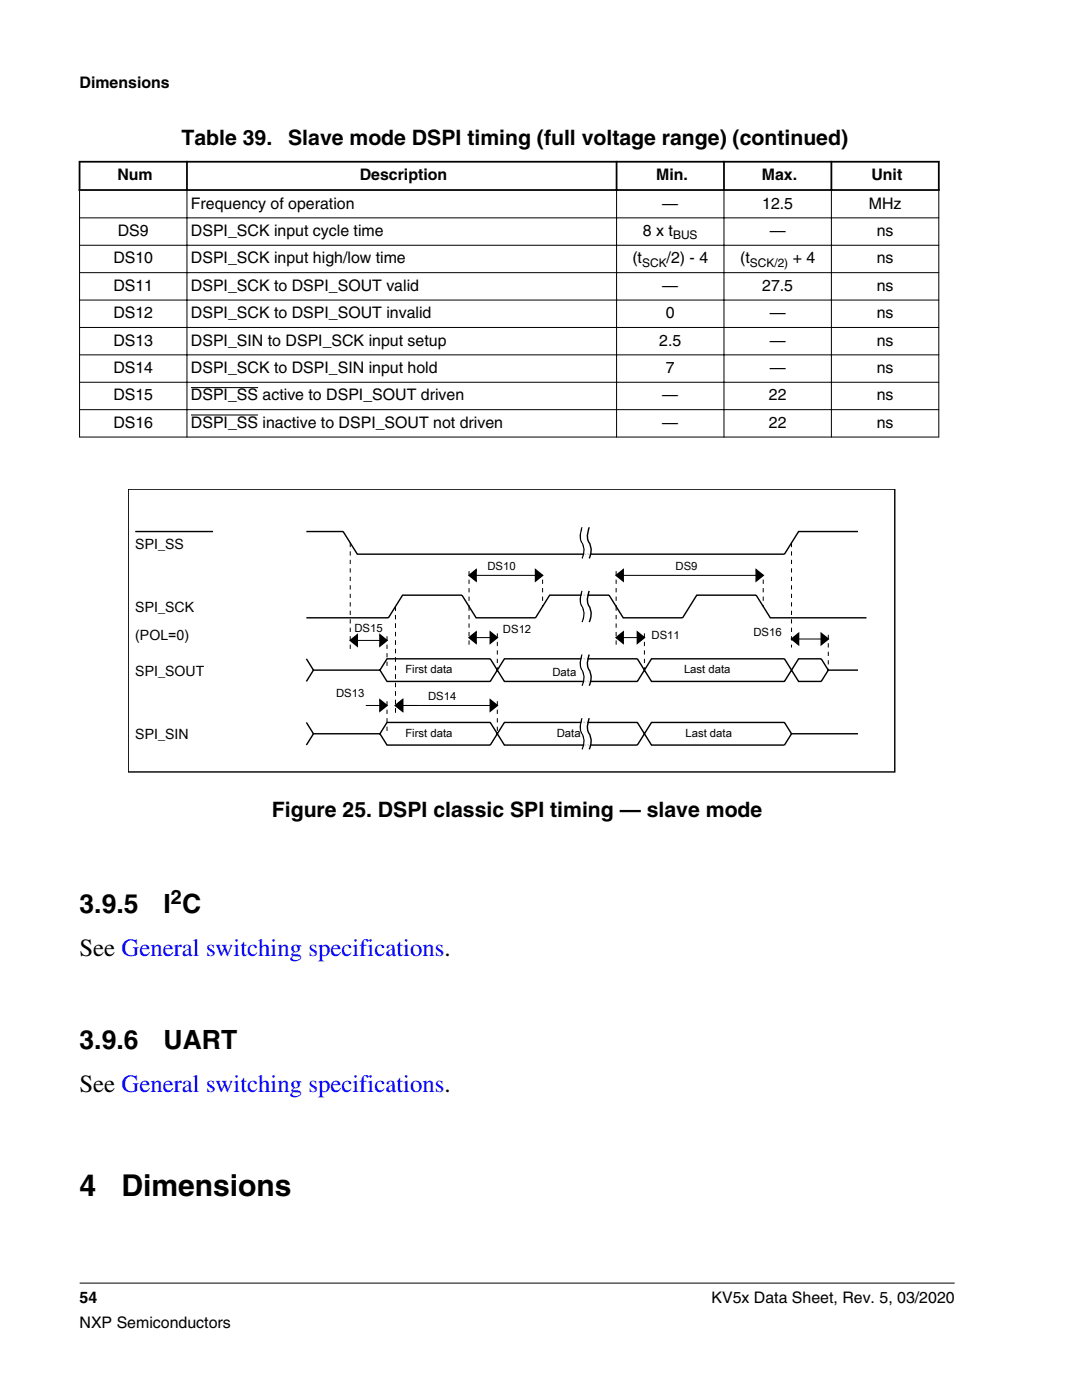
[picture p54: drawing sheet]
<svg xmlns="http://www.w3.org/2000/svg" width="216mm" height="279mm" viewBox="0 0 216 279" stroke-linecap="round" stroke-linejoin="round" font-family="sans-serif">
<defs><g id="words">
<g font-size="6">
<text x="15.9" y="238.8">4</text>
<text x="24.2" y="238.8">Dimensions</text>
</g>
<g font-size="5.3">
<text x="15.9" y="182.2">3.9.5</text>
<text x="32.6" y="182.2">I C</text>
<text x="15.9" y="209.3">3.9.6</text>
<text x="32.6" y="209.3">UART</text>
</g>
<g font-size="4.9">
<text x="15.9" y="190.7">See General switching specifications.</text>
<text x="15.9" y="217.8">See General switching specifications.</text>
</g>
<g font-size="4.2">
<text x="36.2" y="29">Table 39.</text>
<text x="57.5" y="29">Slave mode DSPI timing (full voltage range) (continued)</text>
<text x="54.2" y="163">Figure 25. DSPI classic SPI timing — slave mode</text>
</g>
<text font-size="4" x="34.1" y="180.4">2</text>
<g font-size="3.2">
<text x="15.9" y="17.5">Dimensions</text>
<text x="23.4" y="36">Num</text>
<text x="71.8" y="36">Description</text>
<text x="130.9" y="36">Min.</text>
<text x="152" y="36">Max.</text>
<text x="173.9" y="36">Unit</text>
<text x="38.1" y="41.6">Frequency of operation</text>
<text x="132.2" y="41.6">—</text>
<text x="152.1" y="41.6">12.5</text>
<text x="173.3" y="41.6">MHz</text>
<text x="23.5" y="47.1">DS9</text>
<text x="38.1" y="47.1">DSPI_SCK input cycle time</text>
<text x="128.3" y="47.1">8 x t</text>
<text x="153.6" y="47.1">—</text>
<text x="174.9" y="47.1">ns</text>
<text x="22.6" y="52.6">DS10</text>
<text x="38.1" y="52.6">DSPI_SCK input high/low time</text>
<text x="126.2" y="52.6">(t</text>
<text x="133" y="52.6">/2) - 4</text>
<text x="147.7" y="52.6">(t</text>
<text x="158.2" y="52.6">+ 4</text>
<text x="174.9" y="52.6">ns</text>
<text x="22.6" y="58">DS11</text>
<text x="38.1" y="58">DSPI_SCK to DSPI_SOUT valid</text>
<text x="132.2" y="58">—</text>
<text x="152.1" y="58">27.5</text>
<text x="174.9" y="58">ns</text>
<text x="22.6" y="63.5">DS12</text>
<text x="38.1" y="63.5">DSPI_SCK to DSPI_SOUT invalid</text>
<text x="132.9" y="63.5">0</text>
<text x="153.6" y="63.5">—</text>
<text x="174.9" y="63.5">ns</text>
<text x="22.6" y="69">DS13</text>
<text x="38.1" y="69">DSPI_SIN to DSPI_SCK input setup</text>
<text x="131.5" y="69">2.5</text>
<text x="153.6" y="69">—</text>
<text x="174.9" y="69">ns</text>
<text x="22.6" y="74.4">DS14</text>
<text x="38.1" y="74.4">DSPI_SCK to DSPI_SIN input hold</text>
<text x="132.9" y="74.4">7</text>
<text x="153.6" y="74.4">—</text>
<text x="174.9" y="74.4">ns</text>
<text x="22.6" y="79.9">DS15</text>
<text x="38.1" y="79.9">DSPI_SS active to DSPI_SOUT driven</text>
<text x="132.2" y="79.9">—</text>
<text x="153.4" y="79.9">22</text>
<text x="174.9" y="79.9">ns</text>
<text x="22.6" y="85.4">DS16</text>
<text x="38.1" y="85.4">DSPI_SS inactive to DSPI_SOUT not driven</text>
<text x="132.2" y="85.4">—</text>
<text x="153.4" y="85.4">22</text>
<text x="174.9" y="85.4">ns</text>
<text x="15.9" y="260">54</text>
<text x="142" y="260">KV5x Data Sheet, Rev. 5, 03/2020</text>
<text x="15.9" y="265">NXP Semiconductors</text>
</g>
<g font-size="2.8">
<text x="27" y="109.5">SPI_SS</text>
<text x="27" y="122.2">SPI_SCK</text>
<text x="27" y="127.8">(POL=0)</text>
<text x="27" y="134.9">SPI_SOUT</text>
<text x="27" y="147.6">SPI_SIN</text>
</g>
<g font-size="2.4">
<text x="134.3" y="47.7">BUS</text>
<text x="128.1" y="53.2">SCK</text>
<text x="149.6" y="53.2">SCK/2)</text>
</g>
<g font-size="2.3">
<text x="97.3" y="113.7">DS10</text>
<text x="134.8" y="113.7">DS9</text>
<text x="70.7" y="126.1">DS15</text>
<text x="100.4" y="126.4">DS12</text>
<text x="130" y="127.5">DS11</text>
<text x="150.3" y="127">DS16</text>
<text x="80.9" y="134.3">First data</text>
<text x="110.2" y="134.9">Data</text>
<text x="136.5" y="134.3">Last data</text>
<text x="67.1" y="139.1">DS13</text>
<text x="85.4" y="139.7">DS14</text>
<text x="80.9" y="147">First data</text>
<text x="111.1" y="147">Data</text>
<text x="136.8" y="147">Last data</text>
</g>
</g></defs>
<path d="M38.1 77.4h13.4" fill="none" stroke="#000" stroke-width=".2"/>
<g fill="#fff">
<path d="M123.1 76.4h21.3v5.3h-21.3z" fill-rule="evenodd"/>
<path d="M144.6 76.4h21.2v5.3h-21.2z" fill-rule="evenodd"/>
<path d="M166 76.4h21.2v5.3h-21.2z" fill-rule="evenodd"/>
<path d="M16 81.8h21.2v5.3h-21.2z" fill-rule="evenodd"/>
<path d="M37.4 81.8h85.5v5.3h-85.5z" fill-rule="evenodd"/>
</g>
<path d="M38.1 82.8h13.4" fill="none" stroke="#000" stroke-width=".2"/>
<g fill="#fff">
<path d="M123.1 81.8h21.3v5.3h-21.3z" fill-rule="evenodd"/>
<path d="M144.6 81.8h21.2v5.3h-21.2z" fill-rule="evenodd"/>
<path d="M166 81.8h21.2v5.3h-21.2z" fill-rule="evenodd"/>
</g>
<path d="M15.7 32.3h171.8M15.7 37.9h171.8M15.9 32.1v6M37.3 32.1v6M123 32.1v6M144.5 32.1v6M165.9 32.1v6M187.3 32.1v6" fill="none" stroke="#000" stroke-width=".35"/>
<g fill="none" stroke="#000" stroke-width=".2">
<path d="M15.9 38.1v49.2M37.3 37.7v49.6M123 37.7v49.6M144.5 37.7v49.6M165.9 37.7v49.6M187.3 38.1v49.2M15.8 43.5h171.6M15.8 48.9h171.6M15.8 54.4h171.6M15.8 59.9h171.6M15.8 65.4h171.6M15.8 70.8h171.6"/>
<path d="M15.8 76.3h171.6M15.8 81.8h171.6M15.8 87.2h171.6M93.6 114.8h14.7M122.9 114.8h29.4M69.9 127.8h7.3M93.6 127.2h5.6M122.9 127.2h5.7M157.9 127.5h7.4M73 140.8h4.2M78.9 140.8h20.3M15.9 256.1h174.6"/>
</g>
<g fill="none" stroke="#000" stroke-width=".28">
<path d="M25.6 97.6h152.9v56.5h-152.9zM27 106.1h15.5M61.1 106.1h7.4l2.8 4.5h85.2l2.8-4.5h11.9M93.6 114.8l1.4-1.1v2.3zM106.9 113.7l1.4 1.1-1.4 1.2zM116.2 105.2a3.4 3.4 0 0 0 .2 3.5 3.6 3.6 0 0 1-.2 2.7M116.2 117.9a3.4 3.4 0 0 0 .2 3.5 3.6 3.6 0 0 1-.2 2.7M117.6 105.2a3.4 3.4 0 0 0 .2 3.5 3.6 3.6 0 0 1-.2 2.7M117.6 117.9a3.4 3.4 0 0 0 .2 3.5 3.6 3.6 0 0 1-.2 2.7M122.9 114.8l1.5-1.1v2.3zM150.9 113.7l1.4 1.1-1.4 1.2zM61.1 123.3h16.4l2.8-4.5h11.9l2.8 4.5h11.9l2.8-4.5h11.8l2.9 4.5h11.8l2.8-4.5h11.9l2.8 4.5h19.2"/>
<path d="M61.1 131.5l1.4 2.2M69.9 127.8l1.4-1.1v2.2zM75.8 126.7l1.4 1.1-1.4 1.1zM75.8 139.7l1.4 1.1-1.4 1.1zM75.8 133.7h-13.3l-1.4 2.3M75.8 133.7l1.4 2.3h20.6l2.8-4.5h26.6l2.8 4.5h26.5l2.8-4.5h4.6l1.4 2.2M75.8 133.7l1.4-2.2h20.6l2.8 4.5h26.6l2.8-4.5h26.5l2.8 4.5h4.6l1.4-2.3h5.9M93.6 127.2l1.4-1.1v2.3zM97.8 126.1l1.4 1.1-1.4 1.2zM97.8 139.7l1.4 1.1-1.4 1.1zM116.2 130.6a3.4 3.4 0 0 0 .2 3.5 3.6 3.6 0 0 1-.2 2.7M117.6 130.6a3.4 3.4 0 0 0 .2 3.5 3.6 3.6 0 0 1-.2 2.7"/>
<path d="M122.9 127.2l1.5-1.1v2.3zM127.2 126.1l1.4 1.1-1.4 1.2zM157.9 127.5l1.4-1.1v2.3zM163.9 126.4l1.4 1.1-1.4 1.2zM61.1 144.2l1.4 2.2M75.8 146.4h-13.3l-1.4 2.3M75.8 146.4l1.4 2.3h20.6l2.8-4.5h26.6l2.8 4.5h26.5l1.4-2.3h13.3M75.8 146.4l1.4-2.2h20.6l2.8 4.5h26.6l2.8-4.5h26.5l1.4 2.2M78.9 140.8l1.4-1.1v2.2zM116.2 143.3a3.4 3.4 0 0 0 .2 3.5 3.6 3.6 0 0 1-.2 2.7M117.6 143.3a3.4 3.4 0 0 0 .2 3.5 3.6 3.6 0 0 1-.2 2.7"/>
</g>
<g fill="#000">
<path d="M93.6 114.8l1.4-1.1v2.3zM106.9 113.7l1.4 1.1-1.4 1.2zM122.9 114.8l1.5-1.1v2.3zM150.9 113.7l1.4 1.1-1.4 1.2zM69.9 127.8l1.4-1.1v2.2zM75.8 126.7l1.4 1.1-1.4 1.1zM93.6 127.2l1.4-1.1v2.3zM97.8 126.1l1.4 1.1-1.4 1.2zM122.9 127.2l1.5-1.1v2.3zM127.2 126.1l1.4 1.1-1.4 1.2zM157.9 127.5l1.4-1.1v2.3zM163.9 126.4l1.4 1.1-1.4 1.2z"/>
<path d="M75.8 139.7l1.4 1.1-1.4 1.1zM78.9 140.8l1.4-1.1v2.2zM97.8 139.7l1.4 1.1-1.4 1.1z"/>
</g>
<g fill="none" stroke="#000" stroke-width=".2" stroke-dasharray=".8 .8" stroke-linecap="butt">
<path d="M69.9 108.3v21.2M93.6 114v7M108.3 115.7v5.3M122.9 114v7M152.3 115.7v5.3M157.9 108.3v20.9M77.2 127v6.7M77.2 139.9v6.5M78.9 121v21.5M93.6 121v7.9M99.2 126.4v7.3M99.2 139.9v6.5"/>
<path d="M122.9 121v7.9M128.6 126.4v7.3M165.3 126.7v7"/>
</g>
<g fill="none" stroke="#fff" stroke-width=".28">
<path d="M116.5 105.2a3.4 3.4 0 0 0 .1 3.5 3.6 3.6 0 0 1-.1 2.7M116.5 117.9a3.4 3.4 0 0 0 .1 3.5 3.6 3.6 0 0 1-.1 2.7M116.7 105.2a3.4 3.4 0 0 0 .2 3.5 3.6 3.6 0 0 1-.2 2.7M116.7 117.9a3.4 3.4 0 0 0 .2 3.5 3.6 3.6 0 0 1-.2 2.7M117 105.2a3.4 3.4 0 0 0 .2 3.5 3.6 3.6 0 0 1-.2 2.7M117 117.9a3.4 3.4 0 0 0 .2 3.5 3.6 3.6 0 0 1-.2 2.7M117.3 105.2a3.4 3.4 0 0 0 .2 3.5 3.6 3.6 0 0 1-.2 2.7M117.3 117.9a3.4 3.4 0 0 0 .2 3.5 3.6 3.6 0 0 1-.2 2.7M116.5 130.6a3.4 3.4 0 0 0 .1 3.5 3.6 3.6 0 0 1-.1 2.7M116.7 130.6a3.4 3.4 0 0 0 .2 3.5 3.6 3.6 0 0 1-.2 2.7M117 130.6a3.4 3.4 0 0 0 .2 3.5 3.6 3.6 0 0 1-.2 2.7M117.3 130.6a3.4 3.4 0 0 0 .2 3.5 3.6 3.6 0 0 1-.2 2.7"/>
<path d="M116.5 143.3a3.4 3.4 0 0 0 .1 3.5 3.6 3.6 0 0 1-.1 2.7M116.7 143.3a3.4 3.4 0 0 0 .2 3.5 3.6 3.6 0 0 1-.2 2.7M117 143.3a3.4 3.4 0 0 0 .2 3.5 3.6 3.6 0 0 1-.2 2.7M117.3 143.3a3.4 3.4 0 0 0 .2 3.5 3.6 3.6 0 0 1-.2 2.7"/>
</g>
<use href="#words"/>
</svg>
